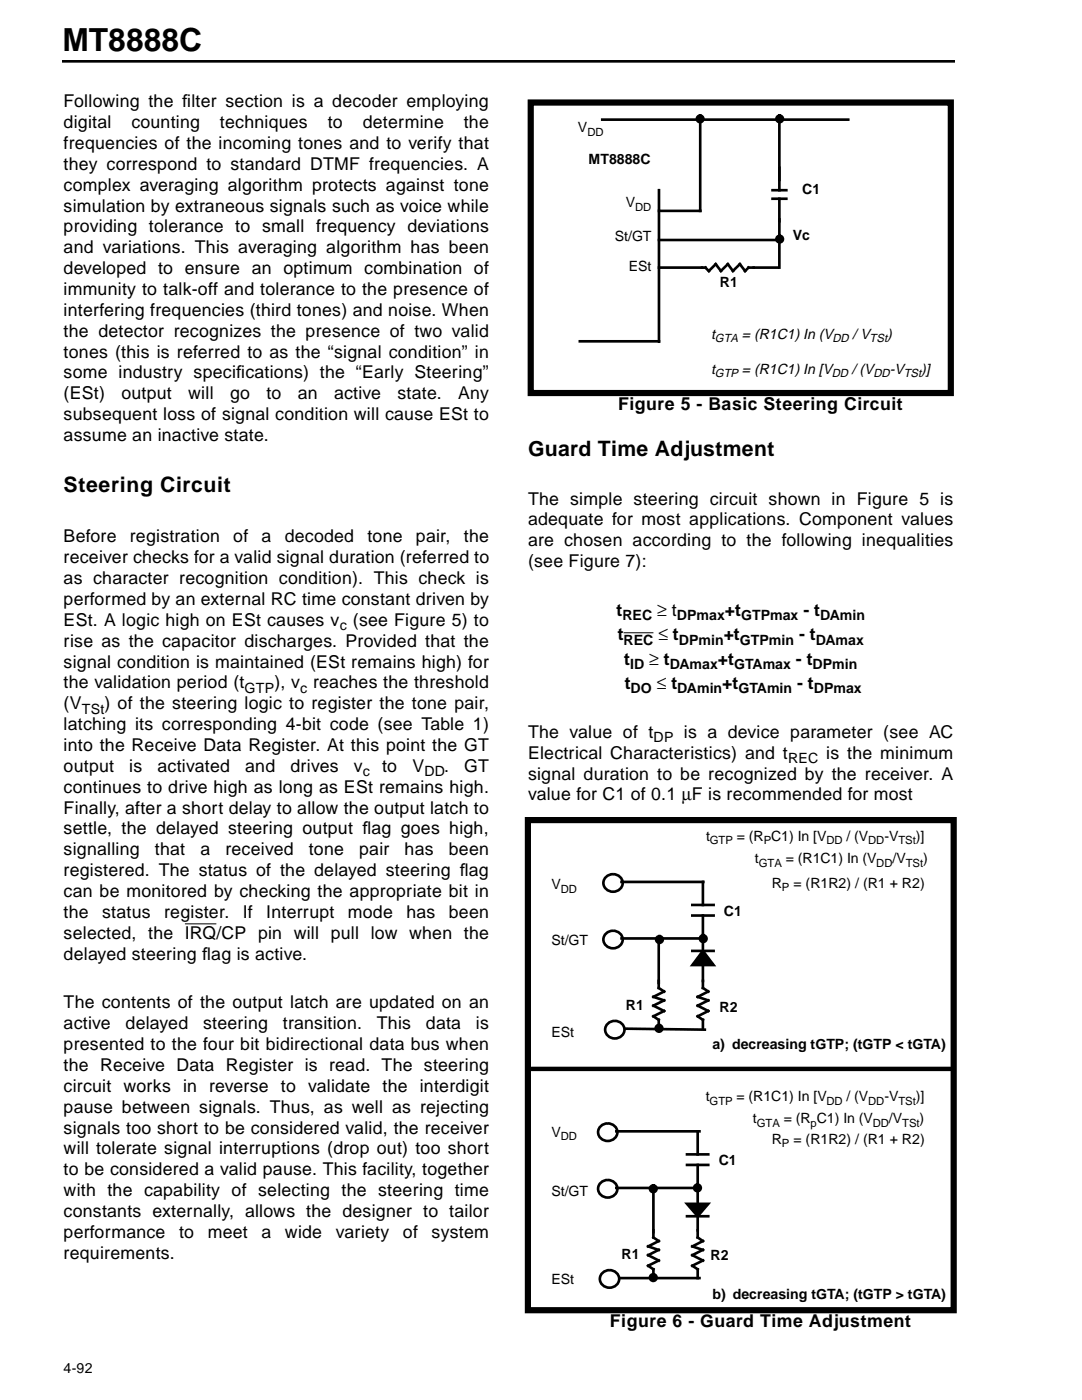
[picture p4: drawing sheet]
<svg xmlns="http://www.w3.org/2000/svg" width="216mm" height="279mm" viewBox="0 0 216 279" stroke-linecap="round" stroke-linejoin="round" font-family="sans-serif">
<defs><g id="words">
<text font-size="6.3" x="12.4" y="10.1">MT8888C</text>
<g font-size="4.2">
<text x="105.4" y="90.9">Guard Time Adjustment</text>
<text x="12.7" y="98.2">Steering Circuit</text>
</g>
<g font-size="3.5">
<text x="12.7" y="21.4">Following the f</text>
<text x="36.4" y="21.4">ilter section is a decoder employing</text>
<text x="12.7" y="25.6">digital</text>
<text x="12.7" y="29.7">frequencies of the incoming tones and to verify that</text>
<text x="26.2" y="25.6">counting</text>
<text x="43.9" y="25.6">techniques</text>
<text x="65.4" y="25.6">to</text>
<text x="72.4" y="25.6">determine</text>
<text x="92.5" y="25.6">the</text>
<text x="12.7" y="33.9">they correspond to standard DTMF frequencies. A</text>
<text x="12.7" y="38.1">complex averaging algorithm protects against tone</text>
<text x="12.7" y="42.2">simulation by extraneous signals such as voice while</text>
<text x="12.7" y="46.4">providing tolerance to small frequency deviations</text>
<text x="12.7" y="50.5">and variations. This averaging algorithm has been</text>
<text x="12.7" y="54.7">developed to ensure an optimum combination of</text>
<text x="12.7" y="58.9">immunity to talk-off and tolerance to the presence of</text>
<text x="12.7" y="63">interfering frequencies (third tones) and noise. When</text>
<text x="12.7" y="67.2">the detector recognizes the presence of two valid</text>
<text x="12.7" y="71.4">tones (this is referred to as the “signal condition” in</text>
<text x="12.7" y="75.5">some industry specif</text>
<text x="47.1" y="75.5">ications) the “Early Steering”</text>
<text x="12.7" y="79.7">(ESt)</text>
<text x="12.7" y="83.8">subsequent loss of signal condition will cause ESt to</text>
<text x="24.2" y="79.7">output</text>
<text x="37.6" y="79.7">will</text>
<text x="45.9" y="79.7">go</text>
<text x="53.1" y="79.7">to</text>
<text x="59.4" y="79.7">an</text>
<text x="66.7" y="79.7">active</text>
<text x="79.3" y="79.7">state.</text>
<text x="91.4" y="79.7">Any</text>
<text x="123.3" y="81.8">Figure 5 - Basic Steering Circuit</text>
<text x="12.7" y="88">assume an inactive state.</text>
<text x="105.4" y="100.7">The simple steering circuit shown in Figure 5 is</text>
<text x="105.4" y="104.8">adequate for most applications. Component values</text>
<text x="12.7" y="108.3">Before</text>
<text x="12.7" y="112.4">receiver checks for a valid signal duration (referred to</text>
<text x="25.9" y="108.3">registration</text>
<text x="46.6" y="108.3">of</text>
<text x="52.2" y="108.3">a</text>
<text x="56.8" y="108.3">decoded</text>
<text x="73.3" y="108.3">tone</text>
<text x="83" y="108.3">pair,</text>
<text x="92.6" y="108.3">the</text>
<text x="105.4" y="109">are chosen according to the following inequalities</text>
<text x="105.4" y="113.2">(see Figure 7):</text>
<text x="12.7" y="116.6">as character recognition condition). This check is</text>
<text x="12.7" y="120.7">performed by an external RC time constant driven by</text>
<text x="12.7" y="124.9">ESt. A logic high on ESt causes v</text>
<text x="70.4" y="124.9">(see Figure 5) to</text>
<text x="123" y="122.9">t</text>
<text x="131.1" y="122.9">≥ t</text>
<text x="144.6" y="122.9">+t</text>
<text x="160.3" y="122.9">- t</text>
<text x="12.7" y="129.1">rise as the capacitor discharges. Provided that the</text>
<text x="123.3" y="127.8">t</text>
<text x="131.4" y="127.8">≤ t</text>
<text x="144.4" y="127.8">+t</text>
<text x="159.4" y="127.8">- t</text>
<text x="12.7" y="133.2">signal condition is maintained (ESt remains high) for</text>
<text x="12.7" y="137.4">the validation period (t</text>
<text x="54.7" y="137.4">), v</text>
<text x="62.5" y="137.4">reaches the threshold</text>
<text x="124.6" y="132.6">t</text>
<text x="124.7" y="137.5">t</text>
<text x="129.5" y="132.6">≥ t</text>
<text x="131" y="137.5">≤ t</text>
<text x="143.2" y="132.6">+t</text>
<text x="144.1" y="137.5">+t</text>
<text x="158.8" y="132.6">- t</text>
<text x="159.1" y="137.5">- t</text>
<text x="12.7" y="141.6">(V</text>
<text x="20.9" y="141.6">) of the steering logic to register the tone pair,</text>
<text x="12.7" y="145.7">latching its corresponding 4-bit code (see Table 1)</text>
<text x="12.7" y="149.9">into the Receive Data Register. At this point the GT</text>
<text x="105.4" y="147.3">The value of t</text>
<text x="136.5" y="147.3">is a device parameter (see AC</text>
<text x="12.7" y="154">output</text>
<text x="25.8" y="154">is</text>
<text x="31.4" y="154">activated</text>
<text x="48.9" y="154">and</text>
<text x="57.9" y="154">drives</text>
<text x="70.6" y="154">v</text>
<text x="76.3" y="154">to</text>
<text x="82.3" y="154">V</text>
<text x="88.6" y="154">.</text>
<text x="92.6" y="154">GT</text>
<text x="105.4" y="151.4">Electrical Characteristics) and t</text>
<text x="105.4" y="155.6">signal duration to be recognized by the receiver. A</text>
<text x="164.9" y="151.4">is the minimum</text>
<text x="12.7" y="158.2">continues to drive high as long as ESt remains high.</text>
<text x="105.4" y="159.7">value for C1 of 0.1 µF is recommended for most</text>
<text x="12.7" y="162.4">Finally, after a short delay to allow the output latch to</text>
<text x="12.7" y="166.5">settle, the delayed steering output f</text>
<text x="72.3" y="166.5">lag goes high,</text>
<text x="12.7" y="170.7">signalling</text>
<text x="30.9" y="170.7">that</text>
<text x="40" y="170.7">a</text>
<text x="45" y="170.7">received</text>
<text x="61.6" y="170.7">tone</text>
<text x="71.7" y="170.7">pair</text>
<text x="80.7" y="170.7">has</text>
<text x="89.6" y="170.7">been</text>
<text x="12.7" y="174.9">registered. The status of the delayed steering f</text>
<text x="12.7" y="179">can be monitored by checking the appropriate bit in</text>
<text x="91.7" y="174.9">lag</text>
<text x="12.7" y="183.2">the</text>
<text x="20.4" y="183.2">status</text>
<text x="32.8" y="183.2">register.</text>
<text x="48.4" y="183.2">If</text>
<text x="53.1" y="183.2">Interrupt</text>
<text x="69.4" y="183.2">mode</text>
<text x="81.1" y="183.2">has</text>
<text x="89.6" y="183.2">been</text>
<text x="12.7" y="191.5">delayed steering f</text>
<text x="12.7" y="187.3">selected, the IRQ/CP pin will pull low when the</text>
<text x="40.3" y="191.5">lag is active.</text>
<text x="12.7" y="201.2">The contents of the output latch are updated on an</text>
<text x="12.7" y="205.4">active</text>
<text x="12.7" y="209.6">presented to the four bit bidirectional data bus when</text>
<text x="25.1" y="205.4">delayed</text>
<text x="40.5" y="205.4">steering</text>
<text x="56.5" y="205.4">transition.</text>
<text x="75.2" y="205.4">This</text>
<text x="85" y="205.4">data</text>
<text x="95" y="205.4">is</text>
<text x="12.7" y="213.7">the Receive Data Register is read. The steering</text>
<text x="12.7" y="217.9">circuit works in reverse to validate the interdigit</text>
<text x="12.7" y="222.1">pause between signals. Thus, as well as rejecting</text>
<text x="12.7" y="226.2">signals too short to be considered valid, the receiver</text>
<text x="12.7" y="230.4">will tolerate signal interruptions (drop out) too short</text>
<text x="12.7" y="234.5">to be considered a valid pause. This facility, together</text>
<text x="12.7" y="238.7">with the capability of selecting the steering time</text>
<text x="12.7" y="242.9">constants externally, allows the designer to tailor</text>
<text x="12.7" y="247">performance</text>
<text x="12.7" y="251.2">requirements.</text>
<text x="35.7" y="247">to</text>
<text x="41.5" y="247">meet</text>
<text x="52.2" y="247">a</text>
<text x="56.9" y="247">wide</text>
<text x="67" y="247">variety</text>
<text x="80.4" y="247">of</text>
<text x="86.1" y="247">system</text>
<text x="121.7" y="264.9">Figure 6 - Guard Time Adjustment</text>
</g>
<g font-size="2.9">
<text x="141.9" y="67.6">t</text>
<text x="148" y="67.6">= (R1C1) In (V</text>
<text x="170.1" y="67.6">/ V</text>
<text x="177" y="67.6">)</text>
<text x="141.9" y="74.6">t</text>
<text x="148" y="74.6">= (R1C1) In [V</text>
<text x="170" y="74.6">/ (V</text>
<text x="177.5" y="74.6">-V</text>
<text x="183.8" y="74.6">)]</text>
</g>
<g font-size="2.8">
<text x="115.3" y="26.4">V</text>
<text x="117.4" y="32.7">MT8888C</text>
<text x="124.9" y="41.3">V</text>
<text x="160.1" y="38.8">C1</text>
<text x="158.2" y="47.9">Vc</text>
<text x="122.7" y="48.2">St/GT</text>
<text x="125.5" y="54">ESt</text>
<text x="143.6" y="57.3">R1</text>
<text x="67.8" y="125.8">c</text>
<text x="124.2" y="123.8">REC</text>
<text x="135.1" y="123.8">DPmax</text>
<text x="147.9" y="123.8">GTPmax</text>
<text x="163.6" y="123.8">DAmin</text>
<text x="124.4" y="128.7">REC</text>
<text x="135.5" y="128.7">DPmin</text>
<text x="147.6" y="128.7">GTPmin</text>
<text x="162.8" y="128.7">DAmax</text>
<text x="125.7" y="133.5">ID</text>
<text x="133.6" y="133.5">DAmax</text>
<text x="146.5" y="133.5">GTAmax</text>
<text x="162.1" y="133.5">DPmin</text>
<text x="16.3" y="142.4">TSt</text>
<text x="48.8" y="138.3">GTP</text>
<text x="59.9" y="138.3">c</text>
<text x="125.8" y="138.4">DO</text>
<text x="135.1" y="138.4">DAmin</text>
<text x="147.4" y="138.4">GTAmin</text>
<text x="162.4" y="138.4">DPmax</text>
<text x="130.4" y="148.1">DP</text>
<text x="72.4" y="154.9">c</text>
<text x="84.7" y="154.9">DD</text>
<text x="157.3" y="152.3">REC</text>
<text x="140.9" y="167.7">t</text>
<text x="147" y="167.7">= (R C1) In [V</text>
<text x="168.9" y="167.7">/ (V</text>
<text x="176.5" y="167.7">-V</text>
<text x="182.7" y="167.7">)]</text>
<text x="150.6" y="172.3">t</text>
<text x="156.8" y="172.3">= (R1C1) In (V</text>
<text x="178.1" y="172.3">/V</text>
<text x="184.2" y="172.3">)</text>
<text x="110" y="177.4">V</text>
<text x="154" y="177.2">R</text>
<text x="158.3" y="177.2">= (R1R2) / (R1 + R2)</text>
<text x="144.4" y="182.9">C1</text>
<text x="110" y="188.6">St/GT</text>
<text x="124.9" y="201.5">R1</text>
<text x="143.6" y="201.9">R2</text>
<text x="110" y="206.9">ESt</text>
<text x="142.1" y="209.3">a) decreasing tGTP; (tGTP &lt; tGTA)</text>
<text x="140.8" y="219.8">t</text>
<text x="147" y="219.8">= (R1C1) In [V</text>
<text x="168.9" y="219.8">/ (V</text>
<text x="176.5" y="219.8">-V</text>
<text x="182.7" y="219.8">)]</text>
<text x="110" y="226.9">V</text>
<text x="150.2" y="224.2">t</text>
<text x="156.4" y="224.2">= (R C1) In (V</text>
<text x="177.4" y="224.2">/V</text>
<text x="183.5" y="224.2">)</text>
<text x="143.4" y="232.5">C1</text>
<text x="154" y="228.3">R</text>
<text x="158.3" y="228.3">= (R1R2) / (R1 + R2)</text>
<text x="110" y="238.7">St/GT</text>
<text x="124" y="251.2">R1</text>
<text x="141.8" y="251.5">R2</text>
<text x="110" y="256.3">ESt</text>
<text x="142.1" y="259.2">b) decreasing tGTA; (tGTP &gt; tGTA)</text>
<text x="12.7" y="273.9">4-92</text>
</g>
<g font-size="2.3">
<text x="117.2" y="27.1">DD</text>
<text x="126.7" y="42">DD</text>
<text x="142.7" y="68.3">GTA</text>
<text x="166.1" y="68.3">DD</text>
<text x="173.5" y="68.3">TSt</text>
<text x="142.7" y="75.3">GTP</text>
<text x="166" y="75.3">DD</text>
<text x="174.3" y="75.3">DD</text>
<text x="180.3" y="75.3">TSt</text>
<text x="141.6" y="168.4">GTP</text>
<text x="151.4" y="173">GTA</text>
<text x="152.4" y="168.4">P</text>
<text x="164.9" y="168.4">DD</text>
<text x="173.2" y="168.4">DD</text>
<text x="174.9" y="173">DD</text>
<text x="179.3" y="168.4">TSt</text>
<text x="180.7" y="173">TSt</text>
<text x="111.9" y="178.1">DD</text>
<text x="156" y="177.9">P</text>
<text x="141.6" y="220.5">GTP</text>
<text x="164.9" y="220.5">DD</text>
<text x="173.2" y="220.5">DD</text>
<text x="179.3" y="220.5">TSt</text>
<text x="111.9" y="227.6">DD</text>
<text x="151" y="224.9">GTA</text>
<text x="161.7" y="224.9">p</text>
<text x="174.1" y="224.9">DD</text>
<text x="180" y="224.9">TSt</text>
<text x="156" y="229">P</text>
</g>
</g></defs>
<path d="M12.4 12.2h178.1" fill="none" stroke="#000" stroke-width=".53"/>
<path d="M12.7 272h13v3.1h-13z" fill-rule="evenodd" fill="#fff"/>
<path d="M124.4 126.3h6zM36.9 184.4h6.3z" fill="#000" stroke="#000" stroke-width=".2"/>
<g fill="#000" stroke="#000" stroke-width=".53">
<path d="M155.5 33.5v4.5zM155.5 23.9v12zM154.2 38h2.7zM154.2 39.7h2.7zM120.2 23.9h49.1zM139.7 23.9v18.2zM131.5 42.1h8.2zM131.5 53.4h8.6zM140.1 53.4h.7zM140.8 53.4l.6 .7zM141.4 54.1l1.4-1.4zM142.8 52.7l1 1.4z"/>
<path d="M143.8 54.1l1.4-1.4zM145.2 52.7l1 1.4zM146.2 54.1l1.4-1.4zM147.6 52.7l1.1 1.4zM148.7 54.1l.7-.7zM149.4 53.4h1zM150.4 53.4h4.8zM155.5 39.7v4.4zM131.5 47.9h24zM155.5 43.8v9.6zM115.7 68.1h15.8zM131.5 38v30.2z"/>
<path d="M140.3 189.8l2.1 2.8h-4.3z" fill-rule="evenodd"/>
</g>
<path d="M139.2 23.2l.5-.2v.7v-.7a.71 .71 0 0 1 .7 .9 .71 .71 0 0 1-1.1 .4 .71 .71 0 0 1-.1-1.1zM155.1 23.2l.5-.2v.7v-.7a.71 .71 0 0 1 .7 .9 .71 .71 0 0 1-1.1 .4 .71 .71 0 0 1-.1-1.1zM155.1 47.2l.5-.2v.7v-.7a.71 .71 0 0 1 .6 .9 .71 .71 0 0 1-1 .5 .71 .71 0 0 1-.1-1.2z" fill="#000"/>
<g fill="none" stroke="#000" stroke-width=".53">
<circle cx="139.7" cy="23.7" r=".65"/>
<circle cx="155.6" cy="23.7" r=".65"/>
<circle cx="155.6" cy="47.7" r=".65"/>
</g>
<path d="M105.9 20.5h83.8v57.9h-83.8z" fill="none" stroke="#000" stroke-width="1.2" stroke-linecap="butt"/>
<path d="M140.3 192.6v3.2z" fill="#fff"/>
<path d="M140.3 192.6v3.2z" fill="#aaa" stroke="#000" stroke-width=".53"/>
<path d="M138.1 189.8h4.3z" fill="#fff"/>
<path d="M138.1 189.8h4.3z" fill="#aaa" stroke="#000" stroke-width=".53"/>
<path d="M140.3 186.6v3.2z" fill="#fff"/>
<path d="M140.3 186.6v3.2z" fill="#aaa" stroke="#000" stroke-width=".53"/>
<path d="M106.4 213.3h83z" fill="#fff"/>
<path d="M106.4 213.3h83z" fill="#aaa" stroke="#000" stroke-width=".88"/>
<path d="M119.9 224.7a1.84 1.84 0 0 1 2.6-.1 1.84 1.84 0 0 1 .1 2.6 1.84 1.84 0 0 1-2.6 .1 1.84 1.84 0 0 1-.1-2.6zM119.9 236a1.84 1.84 0 0 1 2.6-.1 1.84 1.84 0 0 1 .1 2.6 1.84 1.84 0 0 1-2.6 .1 1.84 1.84 0 0 1-.1-2.6z" fill="none" stroke="#000" stroke-width=".53"/>
<path d="M123 225.8h16.6z" fill="#fff"/>
<path d="M123 225.8h16.6z" fill="#aaa" stroke="#000" stroke-width=".53"/>
<path d="M139.2 225.8v4.6z" fill="#fff"/>
<path d="M139.2 225.8v4.6z" fill="#aaa" stroke="#000" stroke-width=".53"/>
<path d="M137.1 230.4h4.2z" fill="#fff"/>
<path d="M137.1 230.4h4.2z" fill="#aaa" stroke="#000" stroke-width=".53"/>
<path d="M137.1 232.5h4.2z" fill="#fff"/>
<path d="M137.1 232.5h4.2z" fill="#aaa" stroke="#000" stroke-width=".53"/>
<path d="M139.2 232.5v4.6z" fill="#fff"/>
<path d="M139.2 232.5v4.6z" fill="#aaa" stroke="#000" stroke-width=".53"/>
<path d="M123 237.1h16.6z" fill="#fff"/>
<path d="M123 237.1h16.6z" fill="#aaa" stroke="#000" stroke-width=".53"/>
<g fill="#000" stroke="#000" stroke-width=".53">
<path d="M137.1 242.7h4.2z"/>
<path d="M137.1 240.3h4.2l-2.1 2.4z" fill-rule="evenodd"/>
</g>
<path d="M139.2 242.7v2.8z" fill="#fff"/>
<path d="M139.2 242.7v2.8z" fill="#aaa" stroke="#000" stroke-width=".53"/>
<path d="M139.2 237.4v2.9z" fill="#fff"/>
<path d="M139.2 237.4v2.9z" fill="#aaa" stroke="#000" stroke-width=".53"/>
<path d="M139.2 245.5v1.5z" fill="#fff"/>
<path d="M139.2 245.5v1.5z" fill="#aaa" stroke="#000" stroke-width=".53"/>
<path d="M139.2 247l1.1 .7z" fill="#fff"/>
<path d="M139.2 247l1.1 .7z" fill="#aaa" stroke="#000" stroke-width=".53"/>
<path d="M138.1 248.7l2.2-1z" fill="#fff"/>
<path d="M138.1 248.7l2.2-1z" fill="#aaa" stroke="#000" stroke-width=".53"/>
<path d="M138.1 248.7l2.2 .8z" fill="#fff"/>
<path d="M138.1 248.7l2.2 .8z" fill="#aaa" stroke="#000" stroke-width=".53"/>
<path d="M138.1 250.5l2.2-1.1z" fill="#fff"/>
<path d="M138.1 250.5l2.2-1.1z" fill="#aaa" stroke="#000" stroke-width=".53"/>
<path d="M138.1 250.5l2.2 1.1z" fill="#fff"/>
<path d="M138.1 250.5l2.2 1.1z" fill="#aaa" stroke="#000" stroke-width=".53"/>
<path d="M138.1 252.6l2.2-1z" fill="#fff"/>
<path d="M138.1 252.6l2.2-1z" fill="#aaa" stroke="#000" stroke-width=".53"/>
<path d="M138.1 252.6l1.1 .7z" fill="#fff"/>
<path d="M138.1 252.6l1.1 .7z" fill="#aaa" stroke="#000" stroke-width=".53"/>
<path d="M139.2 253.3v1.8z" fill="#fff"/>
<path d="M139.2 253.3v1.8z" fill="#aaa" stroke="#000" stroke-width=".53"/>
<path d="M123.7 255.1h15.9z" fill="#fff"/>
<path d="M123.7 255.1h15.9z" fill="#aaa" stroke="#000" stroke-width=".53"/>
<path d="M120.3 254a1.84 1.84 0 0 1 2.6-.1 1.84 1.84 0 0 1 .1 2.6 1.84 1.84 0 0 1-2.6 .1 1.84 1.84 0 0 1-.1-2.6z" fill="none" stroke="#000" stroke-width=".53"/>
<path d="M130.4 245.5v1.5z" fill="#fff"/>
<path d="M130.4 245.5v1.5z" fill="#aaa" stroke="#000" stroke-width=".53"/>
<path d="M130.4 247l1 .7z" fill="#fff"/>
<path d="M130.4 247l1 .7z" fill="#aaa" stroke="#000" stroke-width=".53"/>
<path d="M129.3 248.7l2.1-1z" fill="#fff"/>
<path d="M129.3 248.7l2.1-1z" fill="#aaa" stroke="#000" stroke-width=".53"/>
<path d="M129.3 248.7l2.1 .8z" fill="#fff"/>
<path d="M129.3 248.7l2.1 .8z" fill="#aaa" stroke="#000" stroke-width=".53"/>
<path d="M129.3 250.5l2.1-1.1z" fill="#fff"/>
<path d="M129.3 250.5l2.1-1.1z" fill="#aaa" stroke="#000" stroke-width=".53"/>
<path d="M129.3 250.5l2.1 1.1z" fill="#fff"/>
<path d="M129.3 250.5l2.1 1.1z" fill="#aaa" stroke="#000" stroke-width=".53"/>
<path d="M129.3 252.6l2.1-1z" fill="#fff"/>
<path d="M129.3 252.6l2.1-1z" fill="#aaa" stroke="#000" stroke-width=".53"/>
<path d="M129.3 252.6l1.1 .7z" fill="#fff"/>
<path d="M129.3 252.6l1.1 .7z" fill="#aaa" stroke="#000" stroke-width=".53"/>
<path d="M130.4 253.3v1.8z" fill="#fff"/>
<path d="M130.4 253.3v1.8z" fill="#aaa" stroke="#000" stroke-width=".53"/>
<path d="M130.4 237.1v8.8z" fill="#fff"/>
<path d="M130.4 237.1v8.8z" fill="#aaa" stroke="#000" stroke-width=".53"/>
<path d="M121 175a1.84 1.84 0 0 1 2.6-.2 1.84 1.84 0 0 1 .1 2.7 1.84 1.84 0 0 1-2.6 .1 1.84 1.84 0 0 1-.1-2.6zM121 186.3a1.84 1.84 0 0 1 2.6-.2 1.84 1.84 0 0 1 .1 2.6 1.84 1.84 0 0 1-2.6 .2 1.84 1.84 0 0 1-.1-2.6z" fill="none" stroke="#000" stroke-width=".53"/>
<path d="M124 176h16.3z" fill="#fff"/>
<path d="M124 176h16.3z" fill="#aaa" stroke="#000" stroke-width=".53"/>
<path d="M140.3 176v4.6z" fill="#fff"/>
<path d="M140.3 176v4.6z" fill="#aaa" stroke="#000" stroke-width=".53"/>
<path d="M138.1 180.6h4.3z" fill="#fff"/>
<path d="M138.1 180.6h4.3z" fill="#aaa" stroke="#000" stroke-width=".53"/>
<path d="M138.1 182.7h4.3z" fill="#fff"/>
<path d="M138.1 182.7h4.3z" fill="#aaa" stroke="#000" stroke-width=".53"/>
<path d="M140.3 182.7v4.6z" fill="#fff"/>
<path d="M140.3 182.7v4.6z" fill="#aaa" stroke="#000" stroke-width=".53"/>
<path d="M124 187.3h16.6z" fill="#fff"/>
<path d="M124 187.3h16.6z" fill="#aaa" stroke="#000" stroke-width=".53"/>
<path d="M140.3 195.8v1.4z" fill="#fff"/>
<path d="M140.3 195.8v1.4z" fill="#aaa" stroke="#000" stroke-width=".53"/>
<path d="M140.3 197.2l1 .7z" fill="#fff"/>
<path d="M140.3 197.2l1 .7z" fill="#aaa" stroke="#000" stroke-width=".53"/>
<path d="M139.2 198.9l2.1-1z" fill="#fff"/>
<path d="M139.2 198.9l2.1-1z" fill="#aaa" stroke="#000" stroke-width=".53"/>
<path d="M139.2 198.9l2.1 .8z" fill="#fff"/>
<path d="M139.2 198.9l2.1 .8z" fill="#aaa" stroke="#000" stroke-width=".53"/>
<path d="M139.2 200.7l2.1-1z" fill="#fff"/>
<path d="M139.2 200.7l2.1-1z" fill="#aaa" stroke="#000" stroke-width=".53"/>
<path d="M139.2 200.7l2.1 1.1z" fill="#fff"/>
<path d="M139.2 200.7l2.1 1.1z" fill="#aaa" stroke="#000" stroke-width=".53"/>
<path d="M139.2 202.8l2.1-1z" fill="#fff"/>
<path d="M139.2 202.8l2.1-1z" fill="#aaa" stroke="#000" stroke-width=".53"/>
<path d="M139.2 202.8l1.1 .7z" fill="#fff"/>
<path d="M139.2 202.8l1.1 .7z" fill="#aaa" stroke="#000" stroke-width=".53"/>
<path d="M140.3 203.5v1.8z" fill="#fff"/>
<path d="M140.3 203.5v1.8z" fill="#aaa" stroke="#000" stroke-width=".53"/>
<path d="M124.7 205.3l15.9 .2z" fill="#fff"/>
<path d="M124.7 205.3l15.9 .2z" fill="#aaa" stroke="#000" stroke-width=".53"/>
<path d="M121.3 204.3a1.84 1.84 0 0 1 2.6-.2 1.84 1.84 0 0 1 .1 2.6 1.84 1.84 0 0 1-2.6 .2 1.84 1.84 0 0 1-.1-2.6z" fill="none" stroke="#000" stroke-width=".53"/>
<path d="M131.4 195.8v1.4z" fill="#fff"/>
<path d="M131.4 195.8v1.4z" fill="#aaa" stroke="#000" stroke-width=".53"/>
<path d="M131.4 197.2l1.1 .7z" fill="#fff"/>
<path d="M131.4 197.2l1.1 .7z" fill="#aaa" stroke="#000" stroke-width=".53"/>
<path d="M130.4 198.9l2.1-1z" fill="#fff"/>
<path d="M130.4 198.9l2.1-1z" fill="#aaa" stroke="#000" stroke-width=".53"/>
<path d="M130.4 198.9l2.1 .8z" fill="#fff"/>
<path d="M130.4 198.9l2.1 .8z" fill="#aaa" stroke="#000" stroke-width=".53"/>
<path d="M130.4 200.7l2.1-1z" fill="#fff"/>
<path d="M130.4 200.7l2.1-1z" fill="#aaa" stroke="#000" stroke-width=".53"/>
<path d="M130.4 200.7l2.1 1.1z" fill="#fff"/>
<path d="M130.4 200.7l2.1 1.1z" fill="#aaa" stroke="#000" stroke-width=".53"/>
<path d="M130.4 202.8l2.1-1z" fill="#fff"/>
<path d="M130.4 202.8l2.1-1z" fill="#aaa" stroke="#000" stroke-width=".53"/>
<path d="M130.4 202.8l1 .7z" fill="#fff"/>
<path d="M130.4 202.8l1 .7z" fill="#aaa" stroke="#000" stroke-width=".53"/>
<path d="M131.4 203.5v1.8z" fill="#fff"/>
<path d="M131.4 203.5v1.8z" fill="#aaa" stroke="#000" stroke-width=".53"/>
<path d="M131.4 187.3v8.8z" fill="#fff"/>
<path d="M131.4 187.3v8.8z" fill="#aaa" stroke="#000" stroke-width=".53"/>
<path d="M131.1 187l.5-.2v.7v-.7a.71 .71 0 0 1 .7 .9 .71 .71 0 0 1-1.1 .4 .71 .71 0 0 1-.1-1.1zM139.9 186.9l.5-.2v.7v-.7a.71 .71 0 0 1 .6 .8 .71 .71 0 0 1-1 .5 .71 .71 0 0 1-.1-1.1zM131 204.7l.5-.2v.7v-.7a.71 .71 0 0 1 .7 .9 .71 .71 0 0 1-1 .4 .71 .71 0 0 1-.2-1.1zM129.9 236.7l.5-.2v.7v-.7a.71 .71 0 0 1 .7 .9 .71 .71 0 0 1-1.1 .4 .71 .71 0 0 1-.1-1.1zM138.7 236.6l.5-.2v.7v-.7a.71 .71 0 0 1 .7 .9 .71 .71 0 0 1-1.1 .4 .71 .71 0 0 1-.1-1.1zM129.9 254.5l.5-.2v.7v-.7a.71 .71 0 0 1 .7 .9 .71 .71 0 0 1-1.1 .4 .71 .71 0 0 1-.1-1.1z" fill="#000"/>
<g fill="none" stroke="#000" stroke-width=".53">
<circle cx="131.6" cy="187.5" r=".66"/>
<circle cx="140.3" cy="187.3" r=".66"/>
<circle cx="131.5" cy="205.2" r=".66"/>
<circle cx="130.4" cy="237.2" r=".66"/>
<circle cx="139.2" cy="237.1" r=".66"/>
<circle cx="130.4" cy="255" r=".66"/>
</g>
<path d="M105.3 163.7h85v97.8h-85z" fill="none" stroke="#000" stroke-width="1.2" stroke-linecap="butt"/>
<use href="#words"/>
</svg>
